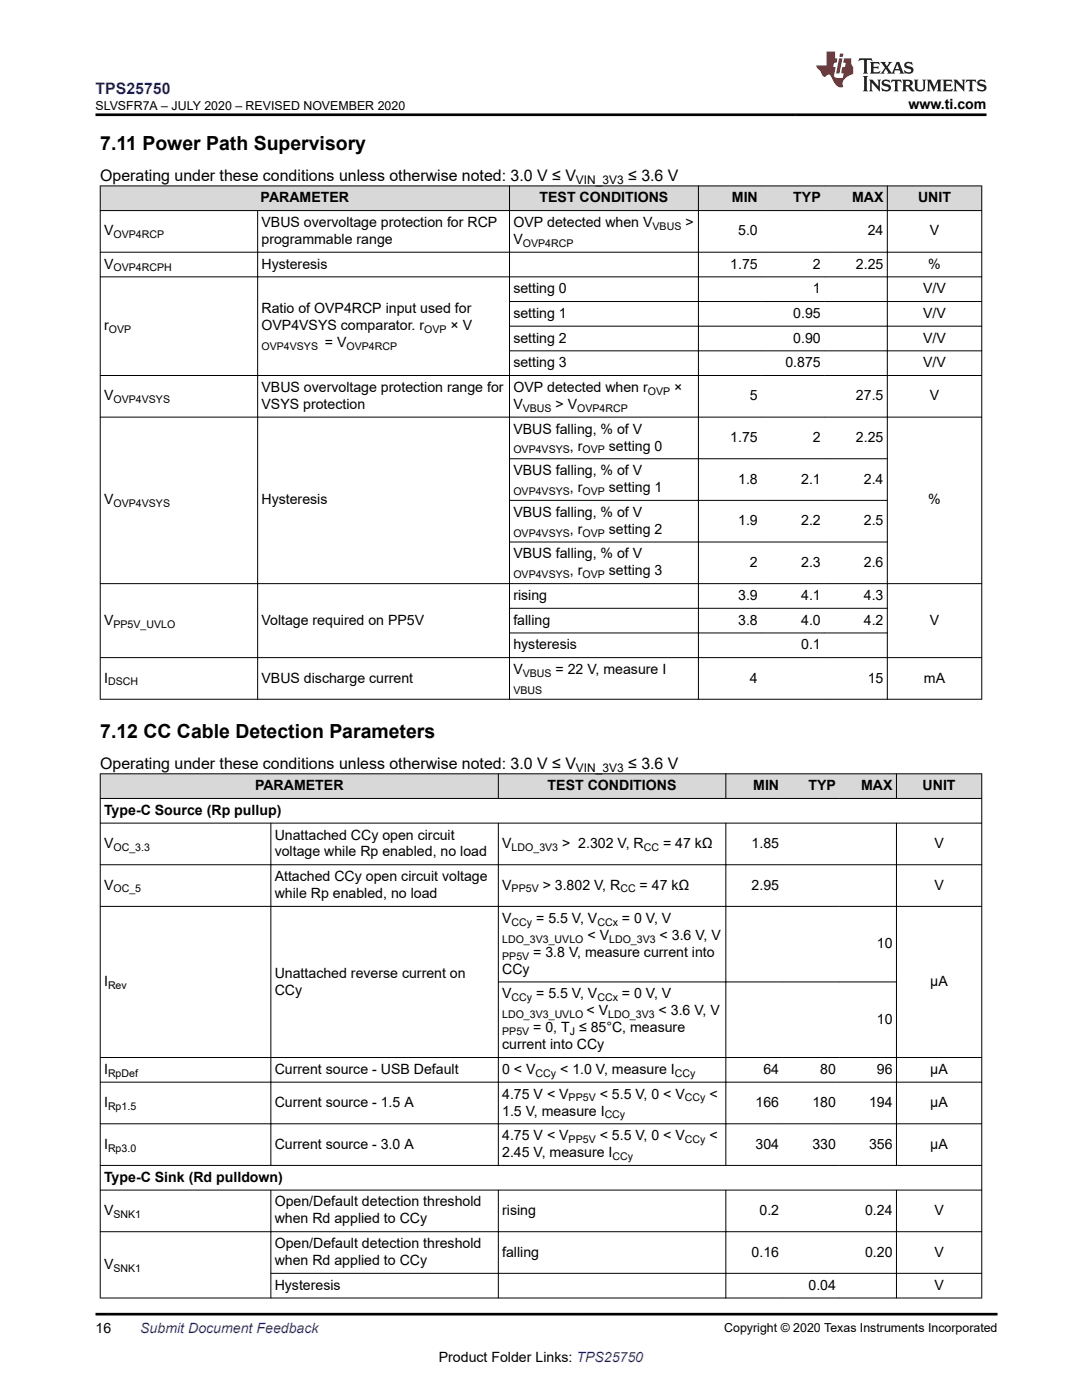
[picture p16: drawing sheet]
<svg xmlns="http://www.w3.org/2000/svg" width="216mm" height="279mm" viewBox="0 0 216 279" stroke-linecap="round" stroke-linejoin="round" font-family="sans-serif">
<defs><g id="words">
<g font-size="3.9">
<text x="20" y="29.9">7.11 Power Path Supervisory</text>
<text x="20" y="147.2">7.12 CC Cable Detection Parameters</text>
</g>
<text font-size="3.2" fill="#00f" x="19" y="18.7">TPS25750</text>
<g font-size="3.2">
<text x="20" y="36.1">Operating under these conditions unless otherwise noted: 3.0 V ≤ V</text>
<text x="125.3" y="36.1">≤ 3.6 V</text>
<text x="20" y="153.4">Operating under these conditions unless otherwise noted: 3.0 V ≤ V</text>
<text x="125.3" y="153.4">≤ 3.6 V</text>
</g>
<g font-size="2.8">
<text x="181.3" y="21.8">www.ti.com</text>
<text x="52" y="40.4">PARAMETER</text>
<text x="107.7" y="40.4">TEST CONDITIONS</text>
<text x="146" y="40.4">MIN</text>
<text x="158.3" y="40.4">TYP</text>
<text x="170" y="40.4">MAX</text>
<text x="183.2" y="40.4">UNIT</text>
<text x="20.8" y="47">V</text>
<text x="52.2" y="45.3">VBUS overvoltage protection for RCP</text>
<text x="102.4" y="45.3">OVP detected when V</text>
<text x="136.8" y="45.3">&gt;</text>
<text x="147.3" y="47">5.0</text>
<text x="173.1" y="47">24</text>
<text x="185.5" y="47">V</text>
<text x="20.8" y="53.6">V</text>
<text x="52.2" y="53.6">Hysteresis</text>
<text x="52.2" y="48.7">programmable range</text>
<text x="102.4" y="48.7">V</text>
<text x="145.7" y="53.6">1.75</text>
<text x="162.2" y="53.6">2</text>
<text x="170.8" y="53.6">2.25</text>
<text x="185.2" y="53.6">%</text>
<text x="102.4" y="58.5">setting 0</text>
<text x="162.2" y="58.5">1</text>
<text x="184.2" y="58.5">V/V</text>
<text x="20.8" y="65.9">r</text>
<text x="52.2" y="62.5">Ratio of OVP4RCP input used for</text>
<text x="52.2" y="65.9">OVP4VSYS comparator. r</text>
<text x="89.9" y="65.9">× V</text>
<text x="102.4" y="63.4">setting 1</text>
<text x="158.3" y="63.4">0.95</text>
<text x="184.2" y="63.4">V/V</text>
<text x="64.8" y="69.3">= V</text>
<text x="102.4" y="68.4">setting 2</text>
<text x="158.3" y="68.4">0.90</text>
<text x="184.2" y="68.4">V/V</text>
<text x="102.4" y="73.3">setting 3</text>
<text x="156.7" y="73.3">0.875</text>
<text x="184.2" y="73.3">V/V</text>
<text x="20.8" y="79.9">V</text>
<text x="52.2" y="78.2">VBUS overvoltage protection range for</text>
<text x="52.2" y="81.6">VSYS protection</text>
<text x="102.4" y="81.6">V</text>
<text x="102.4" y="78.2">OVP detected when r</text>
<text x="110.9" y="81.6">&gt; V</text>
<text x="134.5" y="78.2">×</text>
<text x="149.7" y="79.9">5</text>
<text x="170.8" y="79.9">27.5</text>
<text x="185.5" y="79.9">V</text>
<text x="102.4" y="86.5">VBUS falling, % of V</text>
<text x="113.7" y="89.9">, r</text>
<text x="121.5" y="89.9">setting 0</text>
<text x="145.7" y="88.2">1.75</text>
<text x="162.2" y="88.2">2</text>
<text x="170.8" y="88.2">2.25</text>
<text x="102.4" y="94.8">VBUS falling, % of V</text>
<text x="20.8" y="100.7">V</text>
<text x="52.2" y="100.7">Hysteresis</text>
<text x="113.7" y="98.2">, r</text>
<text x="121.5" y="98.2">setting 1</text>
<text x="147.3" y="96.5">1.8</text>
<text x="159.9" y="96.5">2.1</text>
<text x="172.4" y="96.5">2.4</text>
<text x="185.2" y="100.7">%</text>
<text x="102.4" y="103.1">VBUS falling, % of V</text>
<text x="113.7" y="106.5">, r</text>
<text x="121.5" y="106.5">setting 2</text>
<text x="147.3" y="104.8">1.9</text>
<text x="159.9" y="104.8">2.2</text>
<text x="172.4" y="104.8">2.5</text>
<text x="102.4" y="111.4">VBUS falling, % of V</text>
<text x="149.7" y="113.1">2</text>
<text x="159.9" y="113.1">2.3</text>
<text x="172.4" y="113.1">2.6</text>
<text x="102.4" y="119.8">rising</text>
<text x="113.7" y="114.8">, r</text>
<text x="121.5" y="114.8">setting 3</text>
<text x="147.3" y="119.8">3.9</text>
<text x="159.9" y="119.8">4.1</text>
<text x="172.4" y="119.8">4.3</text>
<text x="20.8" y="124.7">V</text>
<text x="52.2" y="124.7">Voltage required on PP5V</text>
<text x="102.4" y="124.7">falling</text>
<text x="147.3" y="124.7">3.8</text>
<text x="159.9" y="124.7">4.0</text>
<text x="172.4" y="124.7">4.2</text>
<text x="185.5" y="124.7">V</text>
<text x="102.4" y="129.6">hysteresis</text>
<text x="159.9" y="129.6">0.1</text>
<text x="20.8" y="136.2">I</text>
<text x="52.2" y="136.2">VBUS discharge current</text>
<text x="102.4" y="134.5">V</text>
<text x="110.9" y="134.5">= 22 V, measure I</text>
<text x="149.6" y="136.2">4</text>
<text x="173.1" y="136.2">15</text>
<text x="184.4" y="136.2">mA</text>
<text x="50.9" y="157.7">PARAMETER</text>
<text x="109.3" y="157.7">TEST CONDITIONS</text>
<text x="150.3" y="157.7">MIN</text>
<text x="161.3" y="157.7">TYP</text>
<text x="171.8" y="157.7">MAX</text>
<text x="184.1" y="157.7">UNIT</text>
<text x="20.8" y="162.6">Type-C Source (Rp pullup)</text>
<text x="54.8" y="167.5">Unattached CCy open circuit</text>
<text x="20.8" y="169.2">V</text>
<text x="54.8" y="170.9">voltage while Rp enabled, no load</text>
<text x="100.2" y="169.2">V</text>
<text x="112.2" y="169.2">&gt; 2.302 V, R</text>
<text x="132.3" y="169.2">= 47 kΩ</text>
<text x="150" y="169.2">1.85</text>
<text x="186.4" y="169.2">V</text>
<text x="20.8" y="177.5">V</text>
<text x="54.8" y="175.9">Attached CCy open circuit voltage</text>
<text x="54.8" y="179.2">while Rp enabled, no load</text>
<text x="100.2" y="177.5">V</text>
<text x="108.3" y="177.5">&gt; 3.802 V, R</text>
<text x="127.6" y="177.5">= 47 kΩ</text>
<text x="150" y="177.5">2.95</text>
<text x="186.4" y="177.5">V</text>
<text x="100.2" y="184.2">V</text>
<text x="107" y="184.2">= 5.5 V, V</text>
<text x="124.1" y="184.2">= 0 V, V</text>
<text x="106.4" y="190.9">= 3.8 V, measure current into</text>
<text x="117.2" y="187.5">&lt; V</text>
<text x="131.6" y="187.5">&lt; 3.6 V, V</text>
<text x="175" y="189.2">10</text>
<text x="20.8" y="196.8">I</text>
<text x="54.8" y="195.1">Unattached reverse current on</text>
<text x="100.2" y="194.3">CCy</text>
<text x="185.6" y="196.8">µA</text>
<text x="54.8" y="198.5">CCy</text>
<text x="100.2" y="199.2">V</text>
<text x="107" y="199.2">= 5.5 V, V</text>
<text x="117" y="202.6">&lt; V</text>
<text x="124.1" y="199.2">= 0 V, V</text>
<text x="131.4" y="202.6">&lt; 3.6 V, V</text>
<text x="100.2" y="209.4">current into CCy</text>
<text x="106.4" y="206">= 0, T ≤ 85°C, measure</text>
<text x="175" y="204.3">10</text>
<text x="20.8" y="214.3">I</text>
<text x="54.8" y="214.3">Current source - USB Default</text>
<text x="100.2" y="214.3">0 &lt; V</text>
<text x="111.8" y="214.3">&lt; 1.0 V, measure I</text>
<text x="152.3" y="214.3">64</text>
<text x="163.7" y="214.3">80</text>
<text x="175" y="214.3">96</text>
<text x="185.6" y="214.3">µA</text>
<text x="20.8" y="220.9">I</text>
<text x="54.8" y="220.9">Current source - 1.5 A</text>
<text x="100.2" y="219.2">4.75 V &lt; V</text>
<text x="119.7" y="219.2">&lt; 5.5 V, 0 &lt; V</text>
<text x="141.6" y="219.2">&lt;</text>
<text x="150.8" y="220.9">166</text>
<text x="162.1" y="220.9">180</text>
<text x="173.4" y="220.9">194</text>
<text x="185.6" y="220.9">µA</text>
<text x="100.2" y="222.6">1.5 V, measure I</text>
<text x="100.2" y="227.6">4.75 V &lt; V</text>
<text x="119.7" y="227.6">&lt; 5.5 V, 0 &lt; V</text>
<text x="141.6" y="227.6">&lt;</text>
<text x="20.8" y="229.2">I</text>
<text x="54.8" y="229.2">Current source - 3.0 A</text>
<text x="100.2" y="230.9">2.45 V, measure I</text>
<text x="150.8" y="229.2">304</text>
<text x="162.1" y="229.2">330</text>
<text x="173.4" y="229.2">356</text>
<text x="185.6" y="229.2">µA</text>
<text x="20.8" y="235.9">Type-C Sink (Rd pulldown)</text>
<text x="20.8" y="242.5">V</text>
<text x="54.8" y="240.8">Open/Default detection threshold</text>
<text x="54.8" y="244.2">when Rd applied to CCy</text>
<text x="100.2" y="242.5">rising</text>
<text x="151.6" y="242.5">0.2</text>
<text x="172.6" y="242.5">0.24</text>
<text x="186.4" y="242.5">V</text>
<text x="54.8" y="249.1">Open/Default detection threshold</text>
<text x="100.2" y="250.8">falling</text>
<text x="150" y="250.8">0.16</text>
<text x="172.6" y="250.8">0.20</text>
<text x="186.4" y="250.8">V</text>
<text x="20.8" y="253.2">V</text>
<text x="54.8" y="252.5">when Rd applied to CCy</text>
<text x="54.8" y="257.4">Hysteresis</text>
<text x="161.3" y="257.4">0.04</text>
<text x="186.4" y="257.4">V</text>
<text x="19" y="266.1">16</text>
<text x="87.6" y="271.7">Product Folder Links: TPS25750</text>
</g>
<text font-size="2.8" fill="#00f" x="28" y="266.1">Submit Document Feedback</text>
<g font-size="2.5">
<text x="19" y="21.9">SLVSFR7A – JULY 2020 – REVISED NOVEMBER 2020</text>
<text x="144.5" y="265.8">Copyright © 2020 Texas Instruments Incorporated</text>
</g>
<g font-size="2.4">
<text x="114.9" y="36.7">VIN_3V3</text>
<text x="114.9" y="154">VIN_3V3</text>
</g>
<g font-size="2.1">
<text x="22.6" y="47.6">OVP4RCP</text>
<text x="130.2" y="45.9">VBUS</text>
<text x="104.3" y="49.2">OVP4RCP</text>
<text x="22.7" y="54.2">OVP4RCPH</text>
<text x="21.7" y="66.5">OVP</text>
<text x="52.2" y="69.9">OVP4VSYS</text>
<text x="69.2" y="69.9">OVP4RCP</text>
<text x="84.6" y="66.5">OVP</text>
<text x="22.6" y="80.5">OVP4VSYS</text>
<text x="104.3" y="82.2">VBUS</text>
<text x="115.2" y="82.2">OVP4RCP</text>
<text x="129.3" y="78.8">OVP</text>
<text x="102.4" y="90.5">OVP4VSYS</text>
<text x="116.2" y="90.5">OVP</text>
<text x="22.7" y="101.2">OVP4VSYS</text>
<text x="102.4" y="98.8">OVP4VSYS</text>
<text x="116.2" y="98.8">OVP</text>
<text x="102.4" y="107.1">OVP4VSYS</text>
<text x="116.2" y="107.1">OVP</text>
<text x="102.4" y="115.4">OVP4VSYS</text>
<text x="116.2" y="115.4">OVP</text>
<text x="22.6" y="125.2">PP5V_UVLO</text>
<text x="21.6" y="136.8">DSCH</text>
<text x="104.3" y="135.1">VBUS</text>
<text x="102.4" y="138.5">VBUS</text>
<text x="22.6" y="169.8">OC_3.3</text>
<text x="102.1" y="169.8">LDO_3V3</text>
<text x="128.5" y="169.8">CC</text>
<text x="22.6" y="178.1">OC_5</text>
<text x="102.1" y="178.1">PP5V</text>
<text x="123.8" y="178.1">CC</text>
<text x="102.1" y="184.7">CCy</text>
<text x="119.2" y="184.7">CCx</text>
<text x="100.2" y="188.1">LDO_3V3_UVLO</text>
<text x="100.2" y="191.5">PP5V</text>
<text x="121.5" y="188.1">LDO_3V3</text>
<text x="21.6" y="197.3">Rev</text>
<text x="100.2" y="203.2">LDO_3V3_UVLO</text>
<text x="102.1" y="199.8">CCy</text>
<text x="119.2" y="199.8">CCx</text>
<text x="121.3" y="203.2">LDO_3V3</text>
<text x="100.2" y="206.6">PP5V</text>
<text x="113.7" y="206.6">J</text>
<text x="21.6" y="214.9">RpDef</text>
<text x="106.9" y="214.9">CCy</text>
<text x="134.7" y="214.9">CCy</text>
<text x="21.6" y="221.5">Rp1.5</text>
<text x="113.5" y="219.8">PP5V</text>
<text x="136.7" y="219.8">CCy</text>
<text x="120.7" y="223.2">CCy</text>
<text x="21.6" y="229.8">Rp3.0</text>
<text x="113.5" y="228.1">PP5V</text>
<text x="122.2" y="231.5">CCy</text>
<text x="136.7" y="228.1">CCy</text>
<text x="22.6" y="243">SNK1</text>
<text x="22.6" y="253.8">SNK1</text>
</g>
</g></defs>
<g fill="#d8d8d8">
<path d="M20 37.1h175.9v4.9h-175.9z" fill-rule="evenodd"/>
<path d="M20.1 37.2h81.5v4.8h-81.5z" fill-rule="evenodd"/>
<path d="M101.7 37.2h37.6v4.8h-37.6z" fill-rule="evenodd"/>
<path d="M139.4 37.2h12.5v4.8h-12.5z" fill-rule="evenodd"/>
<path d="M151.9 37.2h12.6v4.8h-12.6z" fill-rule="evenodd"/>
<path d="M164.5 37.2h12.5v4.8h-12.5z" fill-rule="evenodd"/>
<path d="M177.1 37.2h18.7v4.8h-18.7z" fill-rule="evenodd"/>
</g>
<g fill="none" stroke="#000" stroke-width=".2">
<path d="M19.9 37.1h176.1M20 37v102.6M101.7 37v102.6M139.4 37v102.6M177.1 37v102.6M195.9 37v102.6M19.9 42h176.1M19.9 50.3h176.1M19.9 55.3h176.1M51.4 42v97.6M101.6 60.2h94.4M101.6 65.1h94.4"/>
<path d="M101.6 70h94.4M196 74.9h-176.1M19.9 83.2h176.1M101.6 91.6h75.5M101.6 99.9h75.5M19.9 116.5h176.1M101.6 108.2h75.5M19.9 131.2h176.1M19.9 139.6h176.1M101.6 121.4h75.5M101.6 126.3h75.5"/>
</g>
<g fill="#d8d8d8">
<path d="M20 154.4h175.9v4.9h-175.9z" fill-rule="evenodd"/>
<path d="M20.1 154.5h79.3v4.8h-79.3z" fill-rule="evenodd"/>
<path d="M99.5 154.5h45.3v4.8h-45.3z" fill-rule="evenodd"/>
<path d="M144.9 154.5h11.3v4.8h-11.3z" fill-rule="evenodd"/>
<path d="M156.2 154.5h11.3v4.8h-11.3z" fill-rule="evenodd"/>
<path d="M167.5 154.5h11.3v4.8h-11.3z" fill-rule="evenodd"/>
<path d="M178.9 154.5h16.9v4.8h-16.9z" fill-rule="evenodd"/>
</g>
<g fill="none" stroke="#000" stroke-width=".2">
<path d="M19.9 154.4h176.1M19.9 159.3h176.1M20 154.4v104.7M99.4 154.4v5M144.8 154.4v5M178.9 154.4v5M195.9 154.4v104.7M19.9 164.3h176.1M19.9 172.6h176.1M54 164.2v68.4M99.4 164.2v68.4M144.8 164.2v68.4"/>
<path d="M178.9 164.2v68.4M19.9 180.9h176.1M99.4 196h79.5M19.9 211h176.1M19.9 216h176.1M19.9 224.3h176.1M19.9 232.6h176.1M19.9 237.5h176.1M54 237.4v21.7M99.4 237.4v21.7M144.8 237.4v21.7M178.9 237.4v21.7"/>
<path d="M19.9 245.8h176.1M54 254.1h142M196 259h-176.1"/>
</g>
<path d="M171.5 11.6l-.2 .6 .5-.2h.6v.1v2.2l-.2 .4h1l-.2-.4v-2.2v-.1h.5l.6 .2-.2-.6zM173.6 12.4l.2 .3v1.6l-.2 .4h1.9l.1-.6a1.08 1.08 0 0 1-1.3 .2v-.7h.6l.4 .2v-.7l-.4 .2h-.6v-.5l.2-.2a1 1 0 0 1 1 .3l-.1-.5zM175.7 12.4l.9 1.1-1 1.2h.9l-.2-.2 .5-.8 .4 .8-.2 .2h1.6l-.2-.2 .2-.5h.9l.1 .5-.1 .2h.9l-.2-.4-.8-1.9h-.5l-.9 2.1-.9-1.1 .9-1h-.8l.2 .2-.4 .6-.4-.6 .2-.2zM179 12.8l.4 1h-.7zM180.7 12.5a.65 .65 0 0 0-.2 .7 .65 .65 0 0 0 .6 .5l.6 .1 .1 .3a.79 .79 0 0 1-.7 .4 .79 .79 0 0 1-.7-.5l.1 .7 .2-.1a.93 .93 0 0 0 1.1 0 .93 .93 0 0 0 .4-.9 1.46 1.46 0 0 0-1.2-.6l-.1-.3a1.09 1.09 0 0 1 1.2 .2l-.2-.6-.1 .1-.5-.2zM172.2 15.2l.2 .4v2.2l-.2 .4h1l-.2-.4v-2.2l.2-.4zM173.4 15.9l.2 .4v1.5l-.2 .4h.8l-.3-.4 .1-1.3 1.6 1.8v-2l.2-.4h-.7l.1 .2 .1 1.1-1.2-1.3zM176.2 16a.65 .65 0 0 0-.2 .8 .65 .65 0 0 0 .6 .4l.6 .2 .1 .2a.79 .79 0 0 1-.7 .4 .79 .79 0 0 1-.7-.5l.1 .7 .2-.1a.93 .93 0 0 0 1.1 .1 .93 .93 0 0 0 .4-1 1.46 1.46 0 0 0-1.2-.5l-.1-.4a1.09 1.09 0 0 1 1.2 .2l-.1-.6-.2 .1-.5-.1zM177.9 15.9l-.1 .6a.63 .63 0 0 1 .8-.3v1.6l-.3 .4h1l-.2-.4v-1.6a.66 .66 0 0 1 .8 .3l-.1-.6zM180 15.9l.2 .4v1.5l-.2 .4h1l-.2-.2-.1-.7h.5l.1 .2a.79 .79 0 0 0 1.2 .6l-1-.9a.61 .61 0 0 0 .6-.6 .61 .61 0 0 0-.5-.7zM180.8 16.2h.1a.47 .47 0 0 1 .5 .1 .47 .47 0 0 1 .1 .5l-.1 .1-.7 .1zM182.3 15.9l.2 .2a2.27 2.27 0 0 0 .4 2 1.04 1.04 0 0 0 1.7-.7v-1.3l.2-.2h-.8l.2 .4v1.1a.6 .6 0 0 1-.6 .6 .6 .6 0 0 1-.6-.6v-1.1l.3-.4zM184.9 15.9l.2 .4v1.5l-.2 .4h.8l-.3-.4v-1.4l.9 1.9 .9-1.9v1.4l-.3 .4h1l-.2-.4v-1.5l.2-.4h-.8l-.7 1.5-.6-1.5zM188.1 15.9l.2 .4v1.5l-.2 .4h1.9l.1-.6a1.09 1.09 0 0 1-1.3 .2v-.7h.6l.4 .2v-.6l-.4 .2h-.6v-.6l.2-.1a1.01 1.01 0 0 1 1 .3l-.1-.6zM190.2 15.9l.3 .4v1.5l-.3 .4h.8l-.2-.4v-1.3l1.6 1.8v-2l.2-.4h-.7l.2 .2v1.1l-1.2-1.3zM192.8 15.9l-.1 .6a.63 .63 0 0 1 .8-.3v1.6l-.3 .4h1l-.2-.4v-1.6a.66 .66 0 0 1 .8 .3l-.1-.6zM195.2 16a.65 .65 0 0 0-.2 .8 .65 .65 0 0 0 .6 .4l.6 .2 .2 .2a.79 .79 0 0 1-.7 .4 .79 .79 0 0 1-.7-.5l.1 .7 .2-.1a.93 .93 0 0 0 1 .1 .93 .93 0 0 0 .5-1 1.46 1.46 0 0 0-1.3-.5v-.4a1.09 1.09 0 0 1 1.2 .2l-.2-.6-.2 .1-.5-.1z" fill="#231f20"/>
<path d="M164.9 10.3v2.7h-2l.1 .4 .8 1a.95 .95 0 0 0 1 .9 .59 .59 0 0 1 .5-.4 .59 .59 0 0 1 .5 .3l.4 .8a1.59 1.59 0 0 0 2.1 1.4 1.61 1.61 0 0 1 1-2.3l1-.3-.1-1.5a1.59 1.59 0 0 1-.3-1.7h-1.5l-.2 .9h.6l-.2 .9h-.5l-.2 .9v.3l.4 .1-.1 .9h-.7a.73 .73 0 0 1-1-.7l.3-1.5h-.5l.1-.9h.5l.2-.9h-.5v-1.3zM167.4 11.6l-.6 3.1h.7l.6-3.1zM167.6 10.7l-.1 .6h.7l.1-.6z" fill="#ed1c24"/>
<path d="M19 22.9h177.8M19 262.3h180" fill="none" stroke="#000" stroke-width=".53"/>
<use href="#words"/>
</svg>
